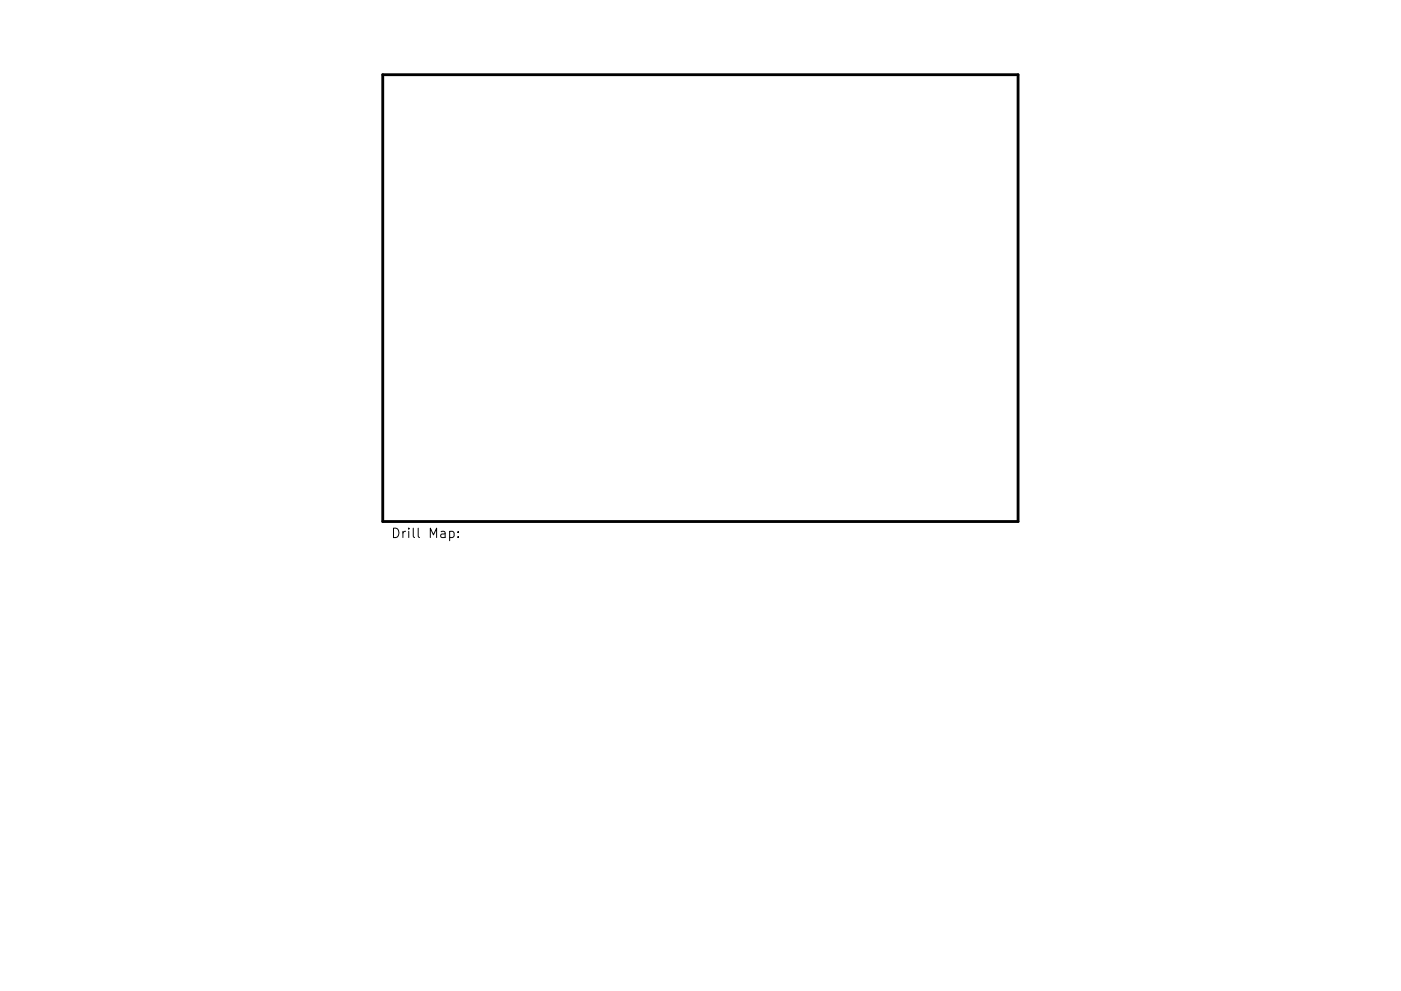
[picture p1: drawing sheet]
<svg xmlns="http://www.w3.org/2000/svg" width="297mm" height="210mm" viewBox="0 0 297 210" stroke-linecap="round" stroke-linejoin="round" font-family="sans-serif">
<defs><g id="words">
<text font-size="2.8" x="82.9" y="114.2">Drill Map:</text>
</g></defs>
<path d="M81.2 15.9h134.7v94.8h-134.7z" fill="none" stroke="#000" stroke-width=".6"/>
<path d="M95.3 112.8l.6-.1 .4 .4v.6l-.2 .3h-.8M97.1 113.9v.2M97.1 112.8v.2" fill="none" stroke="#000" stroke-width=".21"/>
<use href="#words"/>
</svg>
